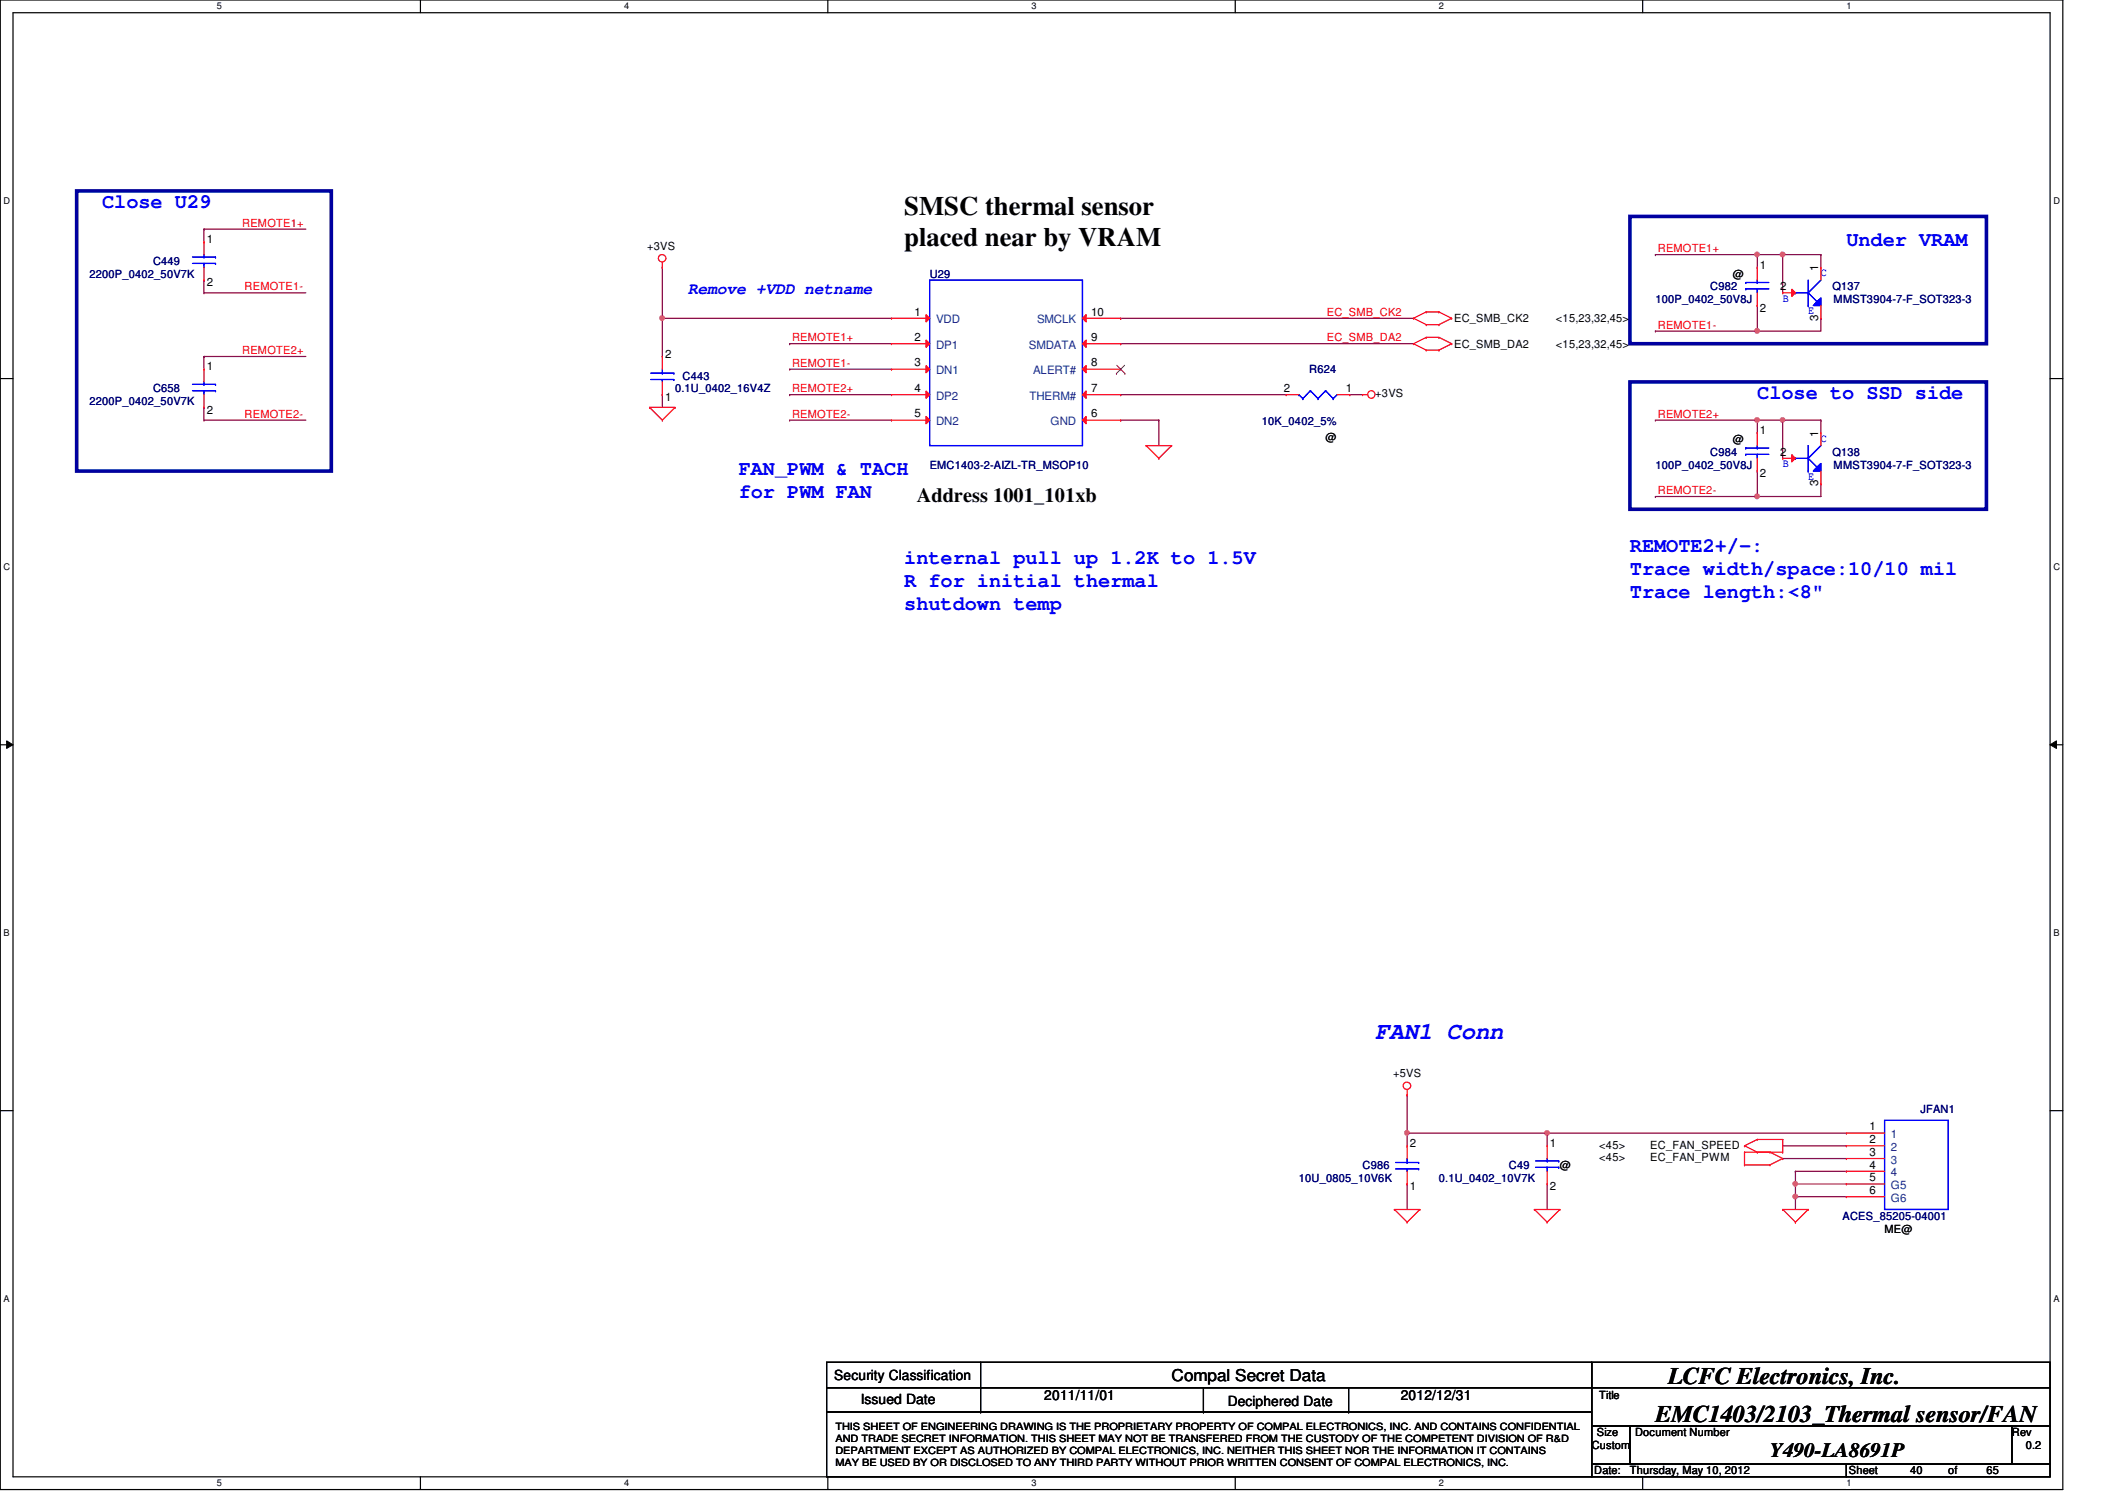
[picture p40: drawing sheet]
<svg xmlns="http://www.w3.org/2000/svg" width="297mm" height="210mm" viewBox="0 0 297 210" stroke-linecap="round" stroke-linejoin="round" font-family="sans-serif">
<defs><g id="words">
<g font-size="3.7">
<text x="126.3" y="30.1">SMSC thermal sensor</text>
<text x="126.3" y="34.4">placed near by VRAM</text>
</g>
<text font-size="3.3" fill="#00f" x="192.1" y="145.1">FAN1 Conn</text>
<g font-size="3.3">
<text x="233" y="193.3">LCFC Electronics, Inc.</text>
<text x="231.2" y="198.6">EMC1403/2103_Thermal sensor/FAN</text>
</g>
<g font-size="2.8" fill="#00f">
<text x="14.3" y="29">Close U29</text>
<text x="257.8" y="34.4">Under VRAM</text>
<text x="245.4" y="55.7">Close to SSD side</text>
<text x="103.2" y="66.4">FAN_PWM &amp; TACH</text>
<text x="103.2" y="69.6">for PWM FAN</text>
<text x="227.6" y="77">REMOTE2+/-:</text>
<text x="126.3" y="78.8">internal pull up 1.2K to 1.5V</text>
<text x="126.3" y="82">R for initial thermal</text>
<text x="227.6" y="80.3">Trace width/space:10/10 mil</text>
<text x="227.6" y="83.5">Trace length:&lt;8&quot;</text>
<text x="126.3" y="85.3">shutdown temp</text>
</g>
<g font-size="2.8">
<text x="128.1" y="70.1">Address 1001_101xb</text>
<text x="247.2" y="203.5">Y490-LA8691P</text>
</g>
<text font-size="2.3" fill="#00f" x="96.1" y="41">Remove +VDD netname</text>
<text font-size="2.3" x="163.6" y="192.9">Compal Secret Data</text>
<g font-size="1.9">
<text x="116.5" y="192.7">Security Classification</text>
<text x="120.2" y="196.1">Issued Date</text>
<text x="145.8" y="195.6">2011/11/01</text>
<text x="171.4" y="196.3">Deciphered Date</text>
<text x="195.6" y="195.6">2012/12/31</text>
</g>
<g font-size="1.6">
<text x="28.9" y="34">1</text>
<text x="90.4" y="34.9">+3VS</text>
<text x="28.9" y="40">2</text>
<text x="242" y="38.8">@</text>
<text x="245.8" y="37.5">1</text>
<text x="248.6" y="40.5">2</text>
<text x="253.9" y="37.9" transform="rotate(-90 253.9 37.9)">1</text>
<text x="127.7" y="47.6">2</text>
<text x="127.7" y="44.1">1</text>
<text x="152.4" y="47.6">9</text>
<text x="152.4" y="44.1">10</text>
<text x="203.1" y="45">EC_SMB_CK2</text>
<text x="217.3" y="45">&lt;15,23,32,45&gt;</text>
<text x="245.8" y="43.6">2</text>
<text x="253.9" y="44.8" transform="rotate(-90 253.9 44.8)">3</text>
<text x="28.9" y="51.7">1</text>
<text x="92.9" y="50">2</text>
<text x="127.7" y="51.2">3</text>
<text x="152.4" y="51.2">8</text>
<text x="203.1" y="48.6">EC_SMB_DA2</text>
<text x="217.3" y="48.6">&lt;15,23,32,45&gt;</text>
<text x="28.9" y="57.8">2</text>
<text x="92.9" y="56">1</text>
<text x="127.7" y="54.7">4</text>
<text x="127.7" y="58.3">5</text>
<text x="152.4" y="58.3">6</text>
<text x="152.4" y="54.7">7</text>
<text x="179.3" y="54.7">2</text>
<text x="188" y="54.7">1</text>
<text x="192.1" y="55.5">+3VS</text>
<text x="185.1" y="61.6">@</text>
<text x="242" y="61.9">@</text>
<text x="245.8" y="60.6">1</text>
<text x="248.6" y="63.6">2</text>
<text x="253.9" y="61" transform="rotate(-90 253.9 61)">1</text>
<text x="245.8" y="66.7">2</text>
<text x="253.9" y="67.9" transform="rotate(-90 253.9 67.9)">3</text>
<text x="194.6" y="150.5">+5VS</text>
<text x="196.9" y="160.2">2</text>
<text x="216.4" y="160.2">1</text>
<text x="223.3" y="160.4">&lt;45&gt;</text>
<text x="230.5" y="160.4">EC_FAN_SPEED</text>
<text x="261.1" y="157.9">1</text>
<text x="261.1" y="159.6">2</text>
<text x="261.1" y="161.4">3</text>
<text x="196.9" y="166.2">1</text>
<text x="216.4" y="166.2">2</text>
<text x="217.8" y="163.2">@</text>
<text x="223.3" y="162.2">&lt;45&gt;</text>
<text x="230.5" y="162.2">EC_FAN_PWM</text>
<text x="261.1" y="165">5</text>
<text x="261.1" y="166.8">6</text>
<text x="261.1" y="163.2">4</text>
<text x="263.2" y="172.1">ME@</text>
<text x="223.3" y="195.4">Title</text>
<text x="222.3" y="202.4">Custom</text>
<text x="223" y="200.6">Size</text>
<text x="228.3" y="200.6">Document Number</text>
<text x="281" y="200.6">Rev</text>
<text x="282.9" y="202.4">0.2</text>
<text x="222.6" y="205.9">Date:</text>
<text x="227.6" y="205.9">Thursday, May 10, 2012</text>
<text x="258.2" y="205.9">Sheet</text>
<text x="266.7" y="205.9">40</text>
<text x="272.1" y="205.9">of</text>
<text x="277.4" y="205.9">65</text>
</g>
<g font-size="1.6" fill="#f00">
<text x="33.8" y="31.7">REMOTE1+</text>
<text x="231.5" y="35.2">REMOTE1+</text>
<text x="34.2" y="40.6">REMOTE1-</text>
<text x="110.6" y="47.7">REMOTE1+</text>
<text x="185.3" y="47.7">EC_SMB_DA2</text>
<text x="185.3" y="44.1">EC_SMB_CK2</text>
<text x="231.5" y="45.9">REMOTE1-</text>
<text x="33.8" y="49.4">REMOTE2+</text>
<text x="110.6" y="51.2">REMOTE1-</text>
<text x="34.2" y="58.3">REMOTE2-</text>
<text x="110.6" y="54.8">REMOTE2+</text>
<text x="110.6" y="58.3">REMOTE2-</text>
<text x="231.5" y="58.3">REMOTE2+</text>
<text x="231.5" y="69">REMOTE2-</text>
</g>
<g font-size="1.6" fill="#000080">
<text x="12.5" y="38.8">2200P_0402_50V7K</text>
<text x="21.4" y="37">C449</text>
<text x="129.8" y="38.8">U29</text>
<text x="238.8" y="40.6">C982</text>
<text x="255.9" y="40.6">Q137</text>
<text x="231.2" y="42.3">100P_0402_50V8J</text>
<text x="256.1" y="42.3">MMST3904-7-F_SOT323-3</text>
<text x="95.3" y="53">C443</text>
<text x="182.8" y="52.1">R624</text>
<text x="12.5" y="56.6">2200P_0402_50V7K</text>
<text x="21.4" y="54.8">C658</text>
<text x="94.3" y="54.8">0.1U_0402_16V4Z</text>
<text x="176.2" y="59.4">10K_0402_5%</text>
<text x="129.8" y="65.4">EMC1403-2-AIZL-TR_MSOP10</text>
<text x="231.2" y="65.4">100P_0402_50V8J</text>
<text x="238.8" y="63.7">C984</text>
<text x="255.9" y="63.7">Q138</text>
<text x="256.1" y="65.4">MMST3904-7-F_SOT323-3</text>
<text x="268.2" y="155.4">JFAN1</text>
<text x="181.4" y="165">10U_0805_10V6K</text>
<text x="190.3" y="163.2">C986</text>
<text x="201" y="165">0.1U_0402_10V7K</text>
<text x="210.7" y="163.2">C49</text>
<text x="257.3" y="170.3">ACES_85205-04001</text>
</g>
<g font-size="1.6" fill="#00f">
<text x="254.3" y="38.6">C</text>
<text x="249" y="42.1">B</text>
<text x="252.5" y="43.9">E</text>
<text x="249" y="65.2">B</text>
<text x="254.3" y="61.7">C</text>
<text x="252.5" y="67">E</text>
</g>
<g font-size="1.6" fill="#004080">
<text x="130.7" y="45.2">VDD</text>
<text x="144.8" y="45.2">SMCLK</text>
<text x="130.7" y="52.3">DN1</text>
<text x="130.7" y="48.7">DP1</text>
<text x="143.7" y="48.7">SMDATA</text>
<text x="144.3" y="52.3">ALERT#</text>
<text x="130.7" y="55.8">DP2</text>
<text x="130.7" y="59.4">DN2</text>
<text x="143.8" y="55.8">THERM#</text>
<text x="146.7" y="59.4">GND</text>
<text x="264.1" y="159">1</text>
<text x="264.1" y="160.7">2</text>
<text x="264.1" y="162.5">3</text>
<text x="264.1" y="166.1">G5</text>
<text x="264.1" y="167.9">G6</text>
<text x="264.1" y="164.3">4</text>
</g>
<g font-size="1.4">
<text x="116.7" y="201.4">AND TRADE SECRET INFORMATION. THIS SHEET MAY NOT BE TRANSFERED FROM THE CUSTODY OF THE COMPETENT DIVISION OF R&amp;D</text>
<text x="116.7" y="203">DEPARTMENT EXCEPT AS AUTHORIZED BY COMPAL ELECTRONICS, INC. NEITHER THIS SHEET NOR THE INFORMATION IT CONTAINS</text>
<text x="116.7" y="199.7">THIS SHEET OF ENGINEERING DRAWING IS THE PROPRIETARY PROPERTY OF COMPAL ELECTRONICS, INC. AND CONTAINS CONFIDENTIAL</text>
<text x="116.7" y="204.7">MAY BE USED BY OR DISCLOSED TO ANY THIRD PARTY WITHOUT PRIOR WRITTEN CONSENT OF COMPAL ELECTRONICS, INC.</text>
</g>
<g font-size="1.3">
<text x="30.3" y="1.3">5</text>
<text x="87.2" y="1.3">4</text>
<text x="144.1" y="1.3">3</text>
<text x="201" y="1.3">2</text>
<text x="257.8" y="1.3">1</text>
<text x=".5" y="28.4">D</text>
<text x="286.8" y="28.4">D</text>
<text x=".5" y="79.5">C</text>
<text x="286.8" y="79.5">C</text>
<text x=".5" y="130.7">B</text>
<text x="286.8" y="130.7">B</text>
<text x=".5" y="181.8">A</text>
<text x="286.8" y="181.8">A</text>
<text x="30.3" y="207.6">5</text>
<text x="87.2" y="207.6">4</text>
<text x="144.1" y="207.6">3</text>
<text x="201" y="207.6">2</text>
<text x="257.8" y="207.6">1</text>
</g>
</g></defs>
<path d="M0 0h288.1v208h-288.1zM1.8 1.8h284.5v204.4h-284.5z" fill="none" stroke="#000" stroke-width=".17"/>
<g fill="#fff">
<path d="M30.3 .2h.6v1.4h-.6z"/>
<path d="M30.3 206.4h.6v1.4h-.6z"/>
</g>
<path d="M58.7 0v1.8M58.7 206.2v1.8" fill="none" stroke="#000" stroke-width=".17"/>
<g fill="#fff">
<path d="M87.2 .2h.6v1.4h-.6z"/>
<path d="M87.2 206.4h.6v1.4h-.6z"/>
</g>
<path d="M115.6 0v1.8M115.6 206.2v1.8" fill="none" stroke="#000" stroke-width=".17"/>
<g fill="#fff">
<path d="M144.1 .2h.6v1.4h-.6z"/>
<path d="M144.1 206.4h.6v1.4h-.6z"/>
</g>
<path d="M172.5 0v1.8M172.5 206.2v1.8" fill="none" stroke="#000" stroke-width=".17"/>
<g fill="#fff">
<path d="M201 .2h.6v1.4h-.6z"/>
<path d="M201 206.4h.6v1.4h-.6z"/>
</g>
<path d="M229.4 0v1.8M229.4 206.2v1.8" fill="none" stroke="#000" stroke-width=".17"/>
<g fill="#fff">
<path d="M257.8 .2h.7v1.4h-.7z"/>
<path d="M257.8 206.4h.7v1.4h-.7z"/>
<path d="M.5 27.3h.9v1.4h-.9z"/>
<path d="M286.8 27.3h.9v1.4h-.9z"/>
<path d="M.5 78.4h.9v1.4h-.9z"/>
<path d="M286.8 78.4h.9v1.4h-.9z"/>
</g>
<path d="M0 52.9h1.8M286.3 52.9h1.8" fill="none" stroke="#000" stroke-width=".17"/>
<g fill="#fff">
<path d="M.5 129.5h.8v1.4h-.8z"/>
<path d="M286.8 129.5h.8v1.4h-.8z"/>
</g>
<path d="M0 104h1.8M286.3 104h1.8" fill="none" stroke="#000" stroke-width=".17"/>
<path d="M.9 103.5l.9 .5-.9 .5zM286.3 104l.9-.5v1z" fill="#000"/>
<path d="M.9 103.5l.9 .5-.9 .5zM286.3 104l.9-.5v1z" fill="none" stroke="#000" stroke-width=".14"/>
<g fill="#fff">
<path d="M.5 180.6h.8v1.4h-.8z"/>
<path d="M286.8 180.6h.8v1.4h-.8z"/>
</g>
<path d="M0 155.1h1.8M286.3 155.1h1.8" fill="none" stroke="#000" stroke-width=".17"/>
<path d="M10.7 26.7h35.6v39.1h-35.6zM227.6 30.2h49.8v17.8h-49.8zM227.6 53.3h49.8v17.8h-49.8z" fill="none" stroke="#0000a0" stroke-width=".51"/>
<g fill="none" stroke="#800040" stroke-width=".17">
<path d="M254.3 35.6h.1M254.3 35.6v1.7M245.4 58.7h.1M245.4 58.7v1.8M249 58.7h.1M249 58.7h5.3M254.3 44.4h.1M254.3 58.7h.1M254.3 44.4v1.8M254.3 58.7v1.8M245.4 65.8h.1M245.4 65.8v3.5"/>
<path d="M254.3 67.6h.1M254.3 67.6v1.7"/>
</g>
<circle cx="248.9" cy="58.6" r=".32" fill="#f0f"/>
<circle cx="248.9" cy="58.6" r=".32" fill="none" stroke="#f0f" stroke-width=".17"/>
<path d="M245.4 35.6h.1M245.4 35.6v1.7M249 35.6h.1M249 35.6h5.3M245.4 42.7h.1M245.4 46.2h.1M245.4 42.7v3.5M245.4 46.2h8.9" fill="none" stroke="#800040" stroke-width=".17"/>
<circle cx="245.4" cy="46.2" r=".32" fill="#f0f"/>
<circle cx="245.4" cy="46.2" r=".32" fill="none" stroke="#f0f" stroke-width=".17"/>
<path d="M250.7 167.1h.1M250.7 167.1v1.8" fill="none" stroke="#800040" stroke-width=".17"/>
<circle cx="250.7" cy="167.1" r=".32" fill="#f0f"/>
<circle cx="250.7" cy="167.1" r=".32" fill="none" stroke="#f0f" stroke-width=".17"/>
<path d="M249 35.6h.1M249 35.6v5.3" fill="none" stroke="#800040" stroke-width=".17"/>
<circle cx="248.9" cy="35.5" r=".32" fill="#f0f"/>
<circle cx="248.9" cy="35.5" r=".32" fill="none" stroke="#f0f" stroke-width=".17"/>
<path d="M245.4 35.6h.1M245.4 35.6h3.6M245.4 58.7h.1M245.4 58.7h3.6M249 58.7h.1M249 58.7v5.3" fill="none" stroke="#800040" stroke-width=".17"/>
<circle cx="245.4" cy="58.6" r=".32" fill="#f0f"/>
<circle cx="245.4" cy="58.6" r=".32" fill="none" stroke="#f0f" stroke-width=".17"/>
<path d="M245.4 69.3h.1M245.4 69.3h8.9" fill="none" stroke="#800040" stroke-width=".17"/>
<circle cx="245.4" cy="69.3" r=".32" fill="#f0f"/>
<circle cx="245.4" cy="69.3" r=".32" fill="none" stroke="#f0f" stroke-width=".17"/>
<path d="M250.7 165.4h.1M250.7 167.1h.1M250.7 163.6h.1M250.7 165.4h7.1M250.7 167.1h7.1M250.7 163.6h7.1M250.7 165.4v1.7" fill="none" stroke="#800040" stroke-width=".17"/>
<circle cx="250.7" cy="165.3" r=".32" fill="#f0f"/>
<circle cx="250.7" cy="165.3" r=".32" fill="none" stroke="#f0f" stroke-width=".17"/>
<g fill="none" stroke="#800040" stroke-width=".17">
<path d="M28.5 39.1h.1M28.5 32h.1M28.5 32v1.8M28.5 39.1v1.8M28.5 32h14.2M231.2 35.6h.1M231.2 35.6h14.2M28.5 49.8h.1M28.5 56.9h.1M28.5 58.7h.1M28.5 40.9h.1M28.5 49.8v1.8"/>
<path d="M28.5 56.9v1.8M28.5 58.7h14.2M28.5 49.8h14.2M28.5 40.9h14.2M92.5 44.4h.1M92.5 55.1h.1M92.5 44.4v5.4M92.5 55.1v1.8M231.2 46.2h.1M231.2 46.2h14.2M249 160h.1M249 161.8h.1"/>
<path d="M249 160h8.8M249 161.8h8.8M250.7 163.6h.1M250.7 163.6v1.8"/>
</g>
<circle cx="245.4" cy="35.5" r=".32" fill="#f0f"/>
<circle cx="245.4" cy="35.5" r=".32" fill="none" stroke="#f0f" stroke-width=".17"/>
<g fill="none" stroke="#800040" stroke-width=".17">
<path d="M110.3 55.1h.1M110.3 58.7h.1M110.3 48h.1M110.3 51.6h.1M110.3 58.7h14.2M110.3 48h14.2M110.3 55.1h14.2M110.3 51.6h14.2M156.5 48h.1M156.5 55.1h.1M156.5 58.7h.1M156.5 44.4h.1"/>
<path d="M156.5 58.7h5.3M156.5 48h40.9M156.5 55.1h23.1M156.5 44.4h40.9M161.8 58.7h.1M161.8 58.7v3.5M188.5 55.1h.1M188.5 55.1h1.8M231.2 58.7h.1M231.2 58.7h14.2M231.2 69.3h.1M231.2 69.3h14.2"/>
<path d="M196.5 158.2h.1M196.5 158.2v1.8"/>
</g>
<circle cx="196.5" cy="158.2" r=".32" fill="#f0f"/>
<circle cx="196.5" cy="158.2" r=".32" fill="none" stroke="#f0f" stroke-width=".17"/>
<path d="M216.1 158.2h.1M216.1 158.2h41.7" fill="none" stroke="#800040" stroke-width=".17"/>
<circle cx="216" cy="158.2" r=".32" fill="#f0f"/>
<circle cx="216" cy="158.2" r=".32" fill="none" stroke="#f0f" stroke-width=".17"/>
<path d="M92.5 44.4h.1M92.5 44.4h32M196.5 152.9h.1M196.5 152.9v5.3M196.5 165.4h.1M196.5 165.4v3.5" fill="none" stroke="#800040" stroke-width=".17"/>
<circle cx="92.5" cy="44.4" r=".32" fill="#f0f"/>
<circle cx="92.5" cy="44.4" r=".32" fill="none" stroke="#f0f" stroke-width=".17"/>
<path d="M92.5 37.3h.1M92.5 37.3v7.1M196.5 158.2h.1M196.5 158.2h19.6M216.1 158.2h.1M216.1 158.2v1.8M216.1 165.4h.1M216.1 165.4v3.5" fill="none" stroke="#800040" stroke-width=".17"/>
<g fill="none" stroke="#f00" stroke-width=".17">
<path d="M92.5 37.3h.1M92.5 36.6v.7M245.4 37.3h.1M245.4 37.3v1.8M28.5 51.6h.1M28.5 56.9h.1M28.5 51.6v1.7M28.5 55.1v1.8M90.7 56.9h.1M90.7 56.9h3.6M90.7 56.9l1.8 1.8M92.5 58.7h.1"/>
<path d="M92.5 55.1h.1M92.5 49.8h.1M92.5 49.8v1.8M92.5 53.3v1.8M94.3 56.9h.1M94.3 56.9l-1.8 1.8M190.3 55.1h.1M190.3 55.1h.7M197.4 44.4h.1M197.4 48h.1M197.4 44.4l1.8 .9M197.4 48l1.8 .9"/>
<path d="M199.2 43.6h.1M199.2 45.3h.1M199.2 47.1h.1M199.2 48.9h.1M199.2 43.6l-1.8 .8M199.2 43.6h1.8M199.2 45.3h1.8M199.2 47.1l-1.8 .9M199.2 47.1h1.8M199.2 48.9h1.8M201 43.6h.1M201 45.3h.1"/>
<path d="M201 47.1h.1M201 48.9h.1M201 43.6l1.7 .8M201 47.1l1.7 .9M202.7 44.4h.1M202.7 48h.1M202.7 44.4l-1.7 .9M202.7 48l-1.7 .9M245.4 42.7h.1M245.4 40.9v1.8M160.1 62.2h.1M160.1 62.2h3.5"/>
<path d="M160.1 62.2l1.7 1.8M161.8 64h.1M163.6 62.2h.1M163.6 62.2l-1.8 1.8M196.5 152.9h.1M196.5 152.2v.7M245.4 159.1h.1M245.4 159.1h3.6M245.4 159.1l-1.8 .9M249 159.1h.1M249 159.1v1.8M194.7 168.9h.1"/>
<path d="M194.7 168.9h3.6M194.7 168.9l1.8 1.8M196.5 170.7h.1M198.3 168.9h.1M198.3 168.9l-1.8 1.8M214.3 168.9h.1M214.3 168.9h3.5M214.3 168.9l1.8 1.8M216.1 170.7h.1M217.8 168.9h.1M217.8 168.9l-1.7 1.8M243.6 162.7h.1"/>
<path d="M243.6 160.9h.1M243.6 160h.1M243.6 160.9h5.4M243.6 162.7h3.6M243.6 160.9v1.8M243.6 160l1.8 .9M245.4 160.9h.1M247.2 160.9h.1M247.2 162.7h.1M247.2 160.9l1.8 .9M249 161.8h.1M249 160.9h.1"/>
<path d="M249 168.9h.1M249 161.8l-1.8 .9M249 168.9h3.5M249 168.9l1.7 1.8M250.7 170.7h.1M252.5 168.9h.1M252.5 168.9l-1.8 1.8"/>
<circle cx="92.5" cy="36.1" r=".52"/>
<circle cx="191.5" cy="55.1" r=".52"/>
<circle cx="196.5" cy="151.6" r=".52"/>
</g>
<g fill="none" stroke="#000" stroke-width=".17">
<path d="M115.4 190.2h106.9v3.6h-106.9zM115.4 193.8h106.9v3.4h-106.9zM115.4 197.2h106.9v9h-106.9zM136.9 193.8h.1M136.9 197.2h.1M136.9 190.2v7M168.1 197.2h.1M168.1 193.8v3.4M188.3 197.2h.1M188.3 193.8v3.4M222.3 190.2h64v3.6h-64zM222.3 193.8h64v5.3h-64z"/>
<path d="M222.3 199.1h5.3v5.4h-5.3zM227.6 199.1h53.4v5.4h-53.4zM281 199.1h5.3v5.4h-5.3zM222.3 204.5h35.5v1.7h-35.5zM257.8 204.5h28.5v1.7h-28.5z"/>
</g>
<g fill="none" stroke="#00f" stroke-width=".17">
<path d="M129.8 39.1h21.4v23.1h-21.4zM243.8 39.5h.1M243.8 39.5h3.2M245.4 39.5h.1M245.4 39.1v.4M26.9 54.6h3.2M26.9 53.7h3.2M28.5 53.7h.1M28.5 54.6h.1M28.5 53.3v.4M28.5 54.6v.5M30.1 54.6h.1"/>
<path d="M30.1 53.7h.1M90.9 52.1h3.2M90.9 53h3.2M92.5 53h.1M92.5 52.1h.1M92.5 51.6v.5M92.5 53v.3M94.1 52.1h.1M94.1 53h.1M243.8 40.3h.1M243.8 40.3h3.2M245.4 40.3h.1"/>
<path d="M245.4 40.3v.6"/>
</g>
<path d="M129.3 51.1l.5 .5-.5 .5z" fill="#f00"/>
<path d="M124.5 51.6h.1M124.5 51.6h5.3M129.3 51.1l.5 .5-.5 .5z" fill="none" stroke="#f00" stroke-width=".17"/>
<path d="M129.3 47.5l.5 .5-.5 .5z" fill="#f00"/>
<path d="M124.5 48h.1M124.5 48h5.3M129.3 47.5l.5 .5-.5 .5z" fill="none" stroke="#f00" stroke-width=".17"/>
<path d="M129.3 43.9l.5 .5-.5 .6z" fill="#f00"/>
<path d="M124.5 44.4h.1M124.5 44.4h5.3M129.3 43.9l.5 .5-.5 .6z" fill="none" stroke="#f00" stroke-width=".17"/>
<path d="M151.7 58.2v1l-.5-.5z" fill="#f00"/>
<path d="M151.2 58.7h5.3M151.7 58.2v1l-.5-.5zM156.5 58.7h.1" fill="none" stroke="#f00" stroke-width=".17"/>
<path d="M151.7 51.1v1l-.5-.5z" fill="#f00"/>
<path d="M151.2 51.6h5.3M151.7 51.1v1l-.5-.5zM156.5 51.6h.1" fill="none" stroke="#f00" stroke-width=".17"/>
<path d="M155.9 52.2h.1M156 51l1.1 1.2M157.1 51l-1.2 1.2M157.1 52.2h.1" fill="none" stroke="#804000" stroke-width=".14"/>
<path d="M129.3 54.6l.5 .5-.5 .5z" fill="#f00"/>
<path d="M124.5 55.1h.1M124.5 55.1h5.3M129.3 54.6l.5 .5-.5 .5z" fill="none" stroke="#f00" stroke-width=".17"/>
<path d="M129.3 58.2l.5 .5-.5 .5z" fill="#f00"/>
<path d="M124.5 58.7h.1M124.5 58.7h5.3M129.3 58.2l.5 .5-.5 .5z" fill="none" stroke="#f00" stroke-width=".17"/>
<path d="M151.2 55.1l.5-.5v1z" fill="#f00"/>
<path d="M151.2 55.1l.5-.5v1zM151.2 55.1h5.3M156.5 55.1h.1" fill="none" stroke="#f00" stroke-width=".17"/>
<path d="M151.2 48l.5-.5v1z" fill="#f00"/>
<path d="M151.2 48l.5-.5v1zM151.2 48h5.3M156.5 48h.1" fill="none" stroke="#f00" stroke-width=".17"/>
<path d="M151.2 44.4l.5-.5v1.1z" fill="#f00"/>
<g fill="none" stroke="#f00" stroke-width=".17">
<path d="M28.5 33.8h.1M28.5 39.1h.1M28.5 33.8v1.8M28.5 37.3v1.8M151.2 44.4l.5-.5v1.1zM151.2 44.4h5.3M156.5 44.4h.1M179.6 55.1h.1M179.6 55.1h1.8M186.7 55.1h1.8M188.5 55.1h.1M257.8 158.2h.1"/>
<path d="M257.8 158.2h5.4M216.1 160h.1M216.1 165.4h.1M216.1 160v1.8M216.1 163.6v1.8M257.8 160h.1M257.8 161.8h.1M257.8 165.4h.1M257.8 167.1h.1M257.8 163.6h.1M257.8 160h5.4M257.8 161.8h5.4"/>
<path d="M257.8 165.4h5.4M257.8 167.1h5.4M257.8 163.6h5.4"/>
</g>
<g fill="none" stroke="#00f" stroke-width=".17">
<path d="M26.9 36.8h3.2M26.9 35.9h3.2M28.5 35.9h.1M28.5 36.8h.1M28.5 35.6v.3M28.5 36.8v.5M30.1 36.8h.1M30.1 35.9h.1M181.4 55.1h.1M181.4 55.1l.5 .6M181.9 55.7h.1M183 54.6h.1"/>
<path d="M183 54.6l1.1 1.1M183 54.6l-1.1 1.1M184.1 55.7h.1M185.1 54.6h.1M185.1 54.6l1.1 1.1M185.1 54.6l-1 1.1M186.2 55.7h.1M186.7 55.1l-.5 .6M263.2 156.5h8.9v12.4h-8.9zM214.5 163h3.2M214.5 162.1h3.2M216.1 162.1h.1"/>
<path d="M216.1 163h.1M216.1 161.8v.3M216.1 163v.6M217.7 163h.1M217.7 162.1h.1"/>
</g>
<path d="M253.7 42.1l.6-.5v1.1h-1.1z" fill-rule="evenodd" fill="#00f"/>
<path d="M252.5 39.1v3.6M254.3 39.1l-1.8 1.8M250.7 40.9h.1M250.7 40.9h1.8M252.5 40.9h.1M252.5 42.7h.1M252.5 40.9l1.2 1.2M253.7 42.1l.6-.5v1.1h-1.1zM253.7 42.1h.1" fill="none" stroke="#00f" stroke-width=".17"/>
<path d="M253.7 42.1l.6-.5v1.1h-1.1z" fill-rule="evenodd" fill="#00f"/>
<path d="M252.5 39.1v3.6M254.3 39.1l-1.8 1.8M250.7 40.9h.1M250.7 40.9h1.8M252.5 40.9h.1M252.5 42.7h.1M252.5 40.9l1.2 1.2M253.7 42.1l.6-.5v1.1h-1.1zM253.7 42.1h.1" fill="none" stroke="#00f" stroke-width=".17"/>
<path d="M250.2 40.4l.5 .5-.5 .5z" fill="#f00"/>
<path d="M254.3 37.3h.1M254.3 37.3v1.8M249 40.9h.1M249 40.9h1.7M250.2 40.4l.5 .5-.5 .5zM254.3 44.4h.1M254.3 42.7v1.7" fill="none" stroke="#f00" stroke-width=".17"/>
<path d="M253.7 65.2l.6-.5v1.1h-1.1z" fill-rule="evenodd" fill="#00f"/>
<path d="M250.7 64h.1M250.7 64h1.8M252.5 64h.1M252.5 65.8h.1M252.5 64l1.2 1.2M252.5 62.2v3.6M253.7 65.2l.6-.5v1.1h-1.1zM253.7 65.2h.1M254.3 62.2l-1.8 1.8" fill="none" stroke="#00f" stroke-width=".17"/>
<path d="M253.7 65.2l.6-.5v1.1h-1.1z" fill-rule="evenodd" fill="#00f"/>
<path d="M250.7 64h.1M250.7 64h1.8M252.5 64h.1M252.5 65.8h.1M252.5 64l1.2 1.2M252.5 62.2v3.6M253.7 65.2l.6-.5v1.1h-1.1zM253.7 65.2h.1M254.3 62.2l-1.8 1.8" fill="none" stroke="#00f" stroke-width=".17"/>
<path d="M250.2 63.5l.5 .5-.5 .5z" fill="#f00"/>
<g fill="none" stroke="#f00" stroke-width=".17">
<path d="M245.4 60.5h.1M245.4 65.8h.1M245.4 60.5v1.7M245.4 64v1.8M249 64h.1M249 64h1.7M250.2 63.5l.5 .5-.5 .5zM254.3 67.6h.1M254.3 60.5h.1M254.3 60.5v1.7M254.3 65.8v1.8M196.5 165.4h.1"/>
<path d="M196.5 160h.1M196.5 160v1.8M196.5 163.6v1.8"/>
</g>
<g fill="none" stroke="#00f" stroke-width=".17">
<path d="M243.8 63.5h.1M243.8 62.6h.1M243.8 63.5h3.2M243.8 62.6h3.2M245.4 62.6h.1M245.4 63.5h.1M245.4 62.2v.4M245.4 63.5v.5M194.9 162.3h3.2M194.9 163.2h3.2M196.5 163.2h.1M196.5 162.3h.1"/>
<path d="M196.5 161.8v.5M196.5 163.2v.4M198.1 162.3h.1M198.1 163.2h.1"/>
</g>
<circle cx="248.9" cy="58.6" r=".32" fill="#f0f"/>
<circle cx="248.9" cy="58.6" r=".32" fill="none" stroke="#f0f" stroke-width=".17"/>
<circle cx="245.4" cy="46.2" r=".32" fill="#f0f"/>
<circle cx="245.4" cy="46.2" r=".32" fill="none" stroke="#f0f" stroke-width=".17"/>
<circle cx="250.7" cy="167.1" r=".32" fill="#f0f"/>
<circle cx="250.7" cy="167.1" r=".32" fill="none" stroke="#f0f" stroke-width=".17"/>
<circle cx="248.9" cy="35.5" r=".32" fill="#f0f"/>
<circle cx="248.9" cy="35.5" r=".32" fill="none" stroke="#f0f" stroke-width=".17"/>
<circle cx="245.4" cy="58.6" r=".32" fill="#f0f"/>
<circle cx="245.4" cy="58.6" r=".32" fill="none" stroke="#f0f" stroke-width=".17"/>
<circle cx="245.4" cy="69.3" r=".32" fill="#f0f"/>
<circle cx="245.4" cy="69.3" r=".32" fill="none" stroke="#f0f" stroke-width=".17"/>
<circle cx="250.7" cy="165.3" r=".32" fill="#f0f"/>
<circle cx="250.7" cy="165.3" r=".32" fill="none" stroke="#f0f" stroke-width=".17"/>
<circle cx="245.4" cy="35.5" r=".32" fill="#f0f"/>
<circle cx="245.4" cy="35.5" r=".32" fill="none" stroke="#f0f" stroke-width=".17"/>
<circle cx="196.5" cy="158.2" r=".32" fill="#f0f"/>
<circle cx="196.5" cy="158.2" r=".32" fill="none" stroke="#f0f" stroke-width=".17"/>
<circle cx="216" cy="158.2" r=".32" fill="#f0f"/>
<circle cx="216" cy="158.2" r=".32" fill="none" stroke="#f0f" stroke-width=".17"/>
<circle cx="92.5" cy="44.4" r=".32" fill="#f0f"/>
<circle cx="92.5" cy="44.4" r=".32" fill="none" stroke="#f0f" stroke-width=".17"/>
<use href="#words"/>
</svg>
